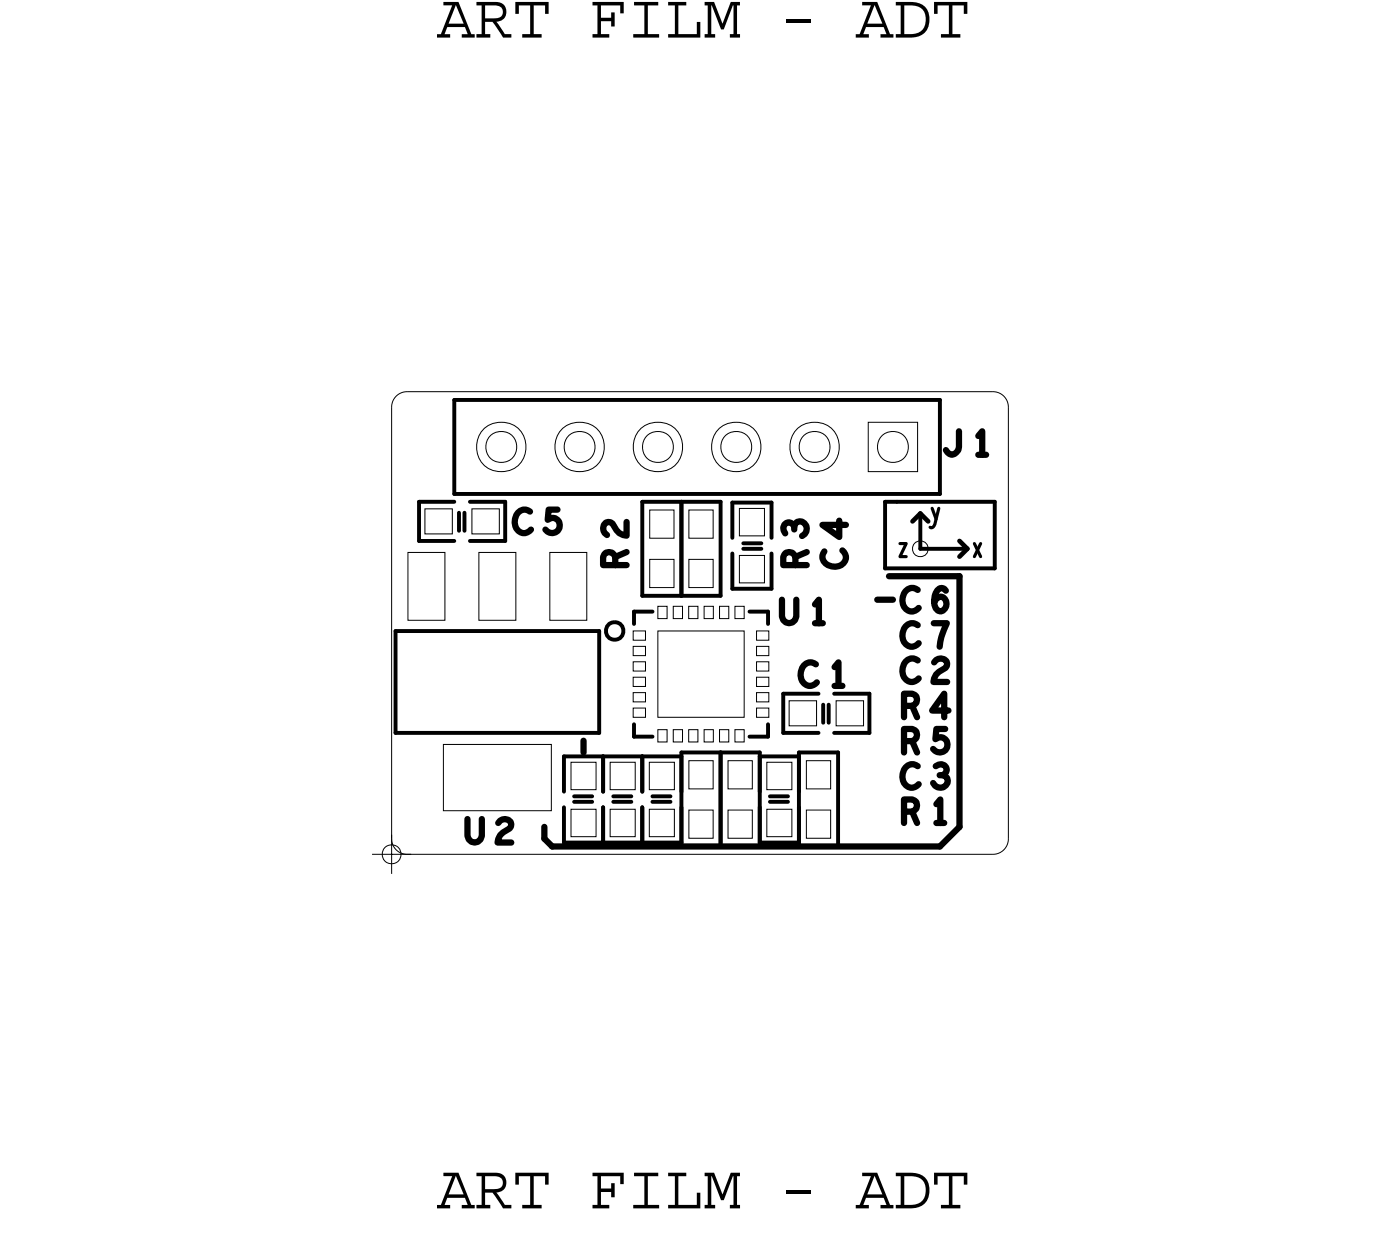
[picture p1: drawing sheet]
<svg xmlns="http://www.w3.org/2000/svg" width="45mm" height="40mm" viewBox="0 0 45 40" stroke-linecap="round" stroke-linejoin="round" font-family="sans-serif">
<defs><g id="words">
<g font-size="2.1">
<text x="14.2" y="1.2">ART FILM - ADT</text>
<text x="14.2" y="39.2">ART FILM - ADT</text>
</g>
<g font-size=".8">
<text x="26.2" y="18.4" transform="rotate(-90 26.2 18.4)">R3</text>
<text x="29.2" y="26.7">R1</text>
</g>
<g font-size=".6">
<text x="30.1" y="16.9">y</text>
<text x="29.1" y="18">z</text>
<text x="31.5" y="18">x</text>
</g>
</g></defs>
<!-- layer: Board Outline -->
<path d="M12.7 13.2v14zM13.2 12.7h19zM13.2 12.7l-.3 .1-.2 .4M29.7 17.6l.1-.1 .2 .1 .1 .2-.1 .2h-.2h-.1l-.1-.2zM32.2 12.7l.4 .2 .1 .3M32.7 13.2v14zM12.7 27.2l.1 .3 .4 .2M13.2 27.7h19zM32.7 27.2l-.2 .4-.3 .1" fill="none" stroke="#000" stroke-width=".03"/>
<path d="M29.8 16.7l-.2 .2zM29.8 16.7l.3 .2zM31.1 17.5l.3 .3zM31.4 17.8l-.3 .2z" fill="none" stroke="#000" stroke-width=".15"/>
<path d="M28.7 16.3h.4zM28.7 16.3v2.1zM28.7 18.4h3.6zM29.1 16.3h3.2zM29.8 17.8h1.6zM29.8 16.7v1.1zM32.3 16.3v2.1z" fill="none" stroke="#000" stroke-width=".13"/>
<path d="M28.4 19.4h.6zM28.8 18.7h2.3zM31.1 18.7v8.1zM17.7 26.8v.4zM17.7 27.2l.2 .2zM17.9 27.4h12.6zM18.9 24v.4zM31.1 26.8l-.6 .6z" fill="none" stroke="#000" stroke-width=".2"/>
<!-- layer: Components -->
<g fill="none" stroke="#000" stroke-width=".13">
<path d="M13.6 17.5h1.1zM13.6 16.3v1.2zM13.6 16.3h1.1zM14.7 16h15.8zM14.7 13v3zM14.7 13h15.8zM14.9 16.6v.6zM15.1 16.6v.6zM15.2 16.3h1.2zM15.2 17.5h1.2zM16.4 16.3v1.2zM20.6 19.8h.6z"/>
<path d="M20.6 19.8v.4zM20.8 16.3h1.3zM20.8 16.3v3zM20.8 19.3h1.3zM22.1 16.3h1.3zM22.1 16.3v3zM22.1 19.3h1.3zM23.4 16.3v3zM23.7 19.1h1.3zM23.7 16.3h1.3zM23.7 16.3v1.1zM23.7 17.9v1.2z"/>
<path d="M24.1 17.6h.6zM24.1 17.8h.6zM24.3 19.8h.6zM24.9 19.8v.4zM25 16.3v1.1zM25 17.9v1.2zM30.5 13v3zM12.8 20.5h6.6zM12.8 20.5v3.3zM12.8 23.8h6.6zM18.3 26.2v1.1zM18.3 24.5h1.3z"/>
<path d="M18.3 24.5v1.2zM18.3 27.3h1.3zM18.6 26h.6zM18.6 25.8h.6zM19.4 20.5v3.3zM19.6 27.3h1.2zM19.6 26.2v1.1zM19.6 24.5h1.2zM19.6 24.5v1.2zM19.7 20.3l.2-.1 .2 .1 .1 .2-.1 .2h-.2h-.2v-.2zM19.9 26h.6zM19.9 25.8h.6z"/>
<path d="M20.6 23.9h.6zM20.6 23.5v.4zM20.8 26.2v1.1zM20.8 24.5v1.2zM20.8 24.5h1.3zM20.8 27.3h1.3zM21.2 26h.5zM21.2 25.8h.5zM22.1 24.4h1.3zM22.1 24.4v3zM22.1 26.2v1.1zM22.1 24.5v1.2z"/>
<path d="M22.1 27.4h1.3zM23.4 27.4h1.2zM23.4 24.4h1.2zM23.4 24.4v3zM24.3 23.9h.6zM24.6 24.4v3zM24.6 26.2v1.1zM24.6 24.5h1.3zM24.6 24.5v1.2zM24.6 27.3h1.3zM24.9 23.5v.4zM25 26h.6z"/>
<path d="M25 25.8h.6zM25.4 22.5h1.1zM25.4 22.5v1.3zM25.4 23.8h1.1zM25.9 27.4h1.3zM25.9 24.4h1.3zM25.9 24.4v3zM25.9 26.2v1.1zM25.9 24.5v1.2zM26.7 22.8v.6zM26.9 22.8v.6zM27.1 22.5h1.1z"/>
<path d="M27.1 23.8h1.1zM27.2 24.4v3zM28.2 22.5v1.3z"/>
</g>
<!-- layer: Nets -->
<g fill="none" stroke="#000" stroke-width=".03">
<path d="M13.2 17.9h1.2v2.2h-1.2zM13.8 16.5h.9v.8h-.9zM15.3 16.5h.9v.8h-.9zM15.5 17.9h1.2v2.2h-1.2zM17.8 17.9h1.2v2.2h-1.2zM21.1 16.5h.8v1h-.8zM21.1 18.1h.8v1h-.8zM21.3 19.7h.3v.4h-.3zM21.8 19.7h.3v.4h-.3zM22.3 19.7h.3v.4h-.3zM22.3 16.5h.8v1h-.8zM22.3 18.1h.8v1h-.8z"/>
<path d="M22.8 19.7h.3v.4h-.3zM23.3 19.7h.3v.4h-.3zM23.8 19.7h.3v.4h-.3zM24 18h.8v.9h-.8zM24 16.5h.8v.9h-.8zM28.2 13.7h1.6v1.6h-1.6zM14.4 24.1h3.5v2.2h-3.5zM18.5 24.7h.8v.9h-.8zM18.5 26.2h.8v.9h-.8zM19.8 24.7h.8v.9h-.8zM19.8 26.2h.8v.9h-.8zM20.5 20.5h.4v.3h-.4z"/>
<path d="M20.5 21h.4v.3h-.4zM20.5 21.5h.4v.3h-.4zM20.5 22h.4v.3h-.4zM20.5 22.5h.4v.3h-.4zM20.5 23h.4v.3h-.4zM21.1 24.7h.8v.9h-.8zM21.1 26.2h.8v.9h-.8zM21.3 23.7h.3v.4h-.3zM21.3 20.5h2.8v2.8h-2.8zM21.8 23.7h.3v.4h-.3zM22.3 23.7h.3v.4h-.3zM22.3 26.3h.8v.9h-.8z"/>
<path d="M22.3 24.7h.8v.9h-.8zM22.8 23.7h.3v.4h-.3zM23.3 23.7h.3v.4h-.3zM23.6 26.3h.8v.9h-.8zM23.6 24.7h.8v.9h-.8zM23.8 23.7h.3v.4h-.3zM24.5 23h.4v.3h-.4zM24.5 20.5h.4v.3h-.4zM24.5 21h.4v.3h-.4zM24.5 21.5h.4v.3h-.4zM24.5 22h.4v.3h-.4zM24.5 22.5h.4v.3h-.4z"/>
<path d="M24.9 24.7h.8v.9h-.8zM24.9 26.2h.8v.9h-.8zM25.6 22.7h.9v.8h-.9zM26.1 24.7h.8v.9h-.8zM26.1 26.3h.8v.9h-.8zM27.1 22.7h.9v.8h-.9z"/>
<circle cx="16.3" cy="14.5" r=".5"/>
<circle cx="16.3" cy="14.5" r=".81"/>
<circle cx="18.8" cy="14.5" r=".5"/>
<circle cx="18.8" cy="14.5" r=".81"/>
<circle cx="21.3" cy="14.5" r=".5"/>
<circle cx="21.3" cy="14.5" r=".81"/>
<circle cx="23.9" cy="14.5" r=".5"/>
<circle cx="23.9" cy="14.5" r=".81"/>
<circle cx="26.4" cy="14.5" r=".5"/>
<circle cx="26.4" cy="14.5" r=".81"/>
<circle cx="29" cy="14.5" r=".5"/>
</g>
<!-- layer: Text -->
<g fill="none" stroke="#000" stroke-width=".2">
<path d="M17.2 16.6a.35 .35 0 0 0-.5 .3 .35 .35 0 0 0 .5 .3M18.1 16.5h-.3v.4a.25 .25 0 0 1 .3 0 .25 .25 0 0 1-.1 .4 .25 .25 0 0 1-.3-.1M20 18.3l-.1-.3-.3-.1v.4h.7M20.3 17.9l-.3 .2M20.3 16.9v.5a.64 .64 0 0 1-.5-.5l-.2 .1v.2l.1 .1M25.4 19.4v.6a.23 .23 0 0 0 .2 .2 .23 .23 0 0 0 .2-.2v-.6M25.8 17.1a.19 .19 0 0 0-.3-.1 .19 .19 0 0 0 0 .3M25.8 18.3v-.3l-.3-.1-.1 .4h.8M26.4 19.6l.2-.2v.8M27.2 16.9v.5l-.5-.4h.7M27.3 17.8a.35 .35 0 0 1-.2 .6 .35 .35 0 0 1-.4-.5M29.8 19.1a.35 .35 0 0 0-.5 .3 .35 .35 0 0 0 .4 .4l.1-.1"/>
<path d="M30.7 19.2l-.1-.1a.39 .39 0 0 0-.3 .3 .39 .39 0 0 0 .2 .4 .22 .22 0 0 0 .2-.3 .22 .22 0 0 0-.4 0M31.1 14v.6l-.2 .1-.2-.1M31.7 14.7h.3M31.7 14.1l.2-.1v.7M15.2 26.6v.5a.23 .23 0 0 0 .2 .2 .23 .23 0 0 0 .2-.2v-.5M16.2 26.7a.21 .21 0 0 1 .2-.1 .21 .21 0 0 1 .1 .3 .52 .52 0 0 0-.4 .4h.5M26.4 20.2h.3M26.5 21.5a.35 .35 0 0 0-.5 .3 .35 .35 0 0 0 .4 .4l.1-.1M27.1 22.2h.2M27.1 21.6l.1-.1v.7M29.3 24h.4v-.3l-.4-.1v.8M29.3 22.9l.4-.1v-.2l-.4-.1v.8"/>
<path d="M29.3 26.3h.4v-.3l-.4-.1v.8M29.6 24l.1 .4M29.6 22.9l.1 .4M29.8 21.4a.35 .35 0 0 0-.5 .3 .35 .35 0 0 0 .4 .3h.1M29.8 20.3a.35 .35 0 0 0-.5 .3 .35 .35 0 0 0 .4 .3h.1M29.8 24.8a.35 .35 0 0 0-.5 .3 .35 .35 0 0 0 .4 .4l.1-.1M30.3 20.2h.4l-.2 .8M30.3 21.5a.21 .21 0 0 1 .3-.1 .21 .21 0 0 1 .1 .3 .52 .52 0 0 0-.4 .4h.4M30.3 24.8a.2 .2 0 0 1 .4 0 .19 .19 0 0 1-.1 .3M30.4 26.1l.1-.2v.8M30.5 25.1a.23 .23 0 0 1 .2 .2 .23 .23 0 0 1-.2 .3 .23 .23 0 0 1-.2-.2M30.7 23.6h-.3l-.1 .4a.25 .25 0 0 1 .4 0 .25 .25 0 0 1-.1 .4 .25 .25 0 0 1-.3-.1"/>
<path d="M30.8 23h-.6l.4-.5v.8"/>
</g>
<!-- layer: Drawing Origin -->
<path d="M12.1 27.7h1.2M12.5 27.5l.2-.1 .2 .1 .1 .2-.1 .2-.2 .1-.2-.1-.1-.2zM12.7 27.1v1.2" fill="none" stroke="#000" stroke-width=".03"/>
<use href="#words"/>
</svg>
